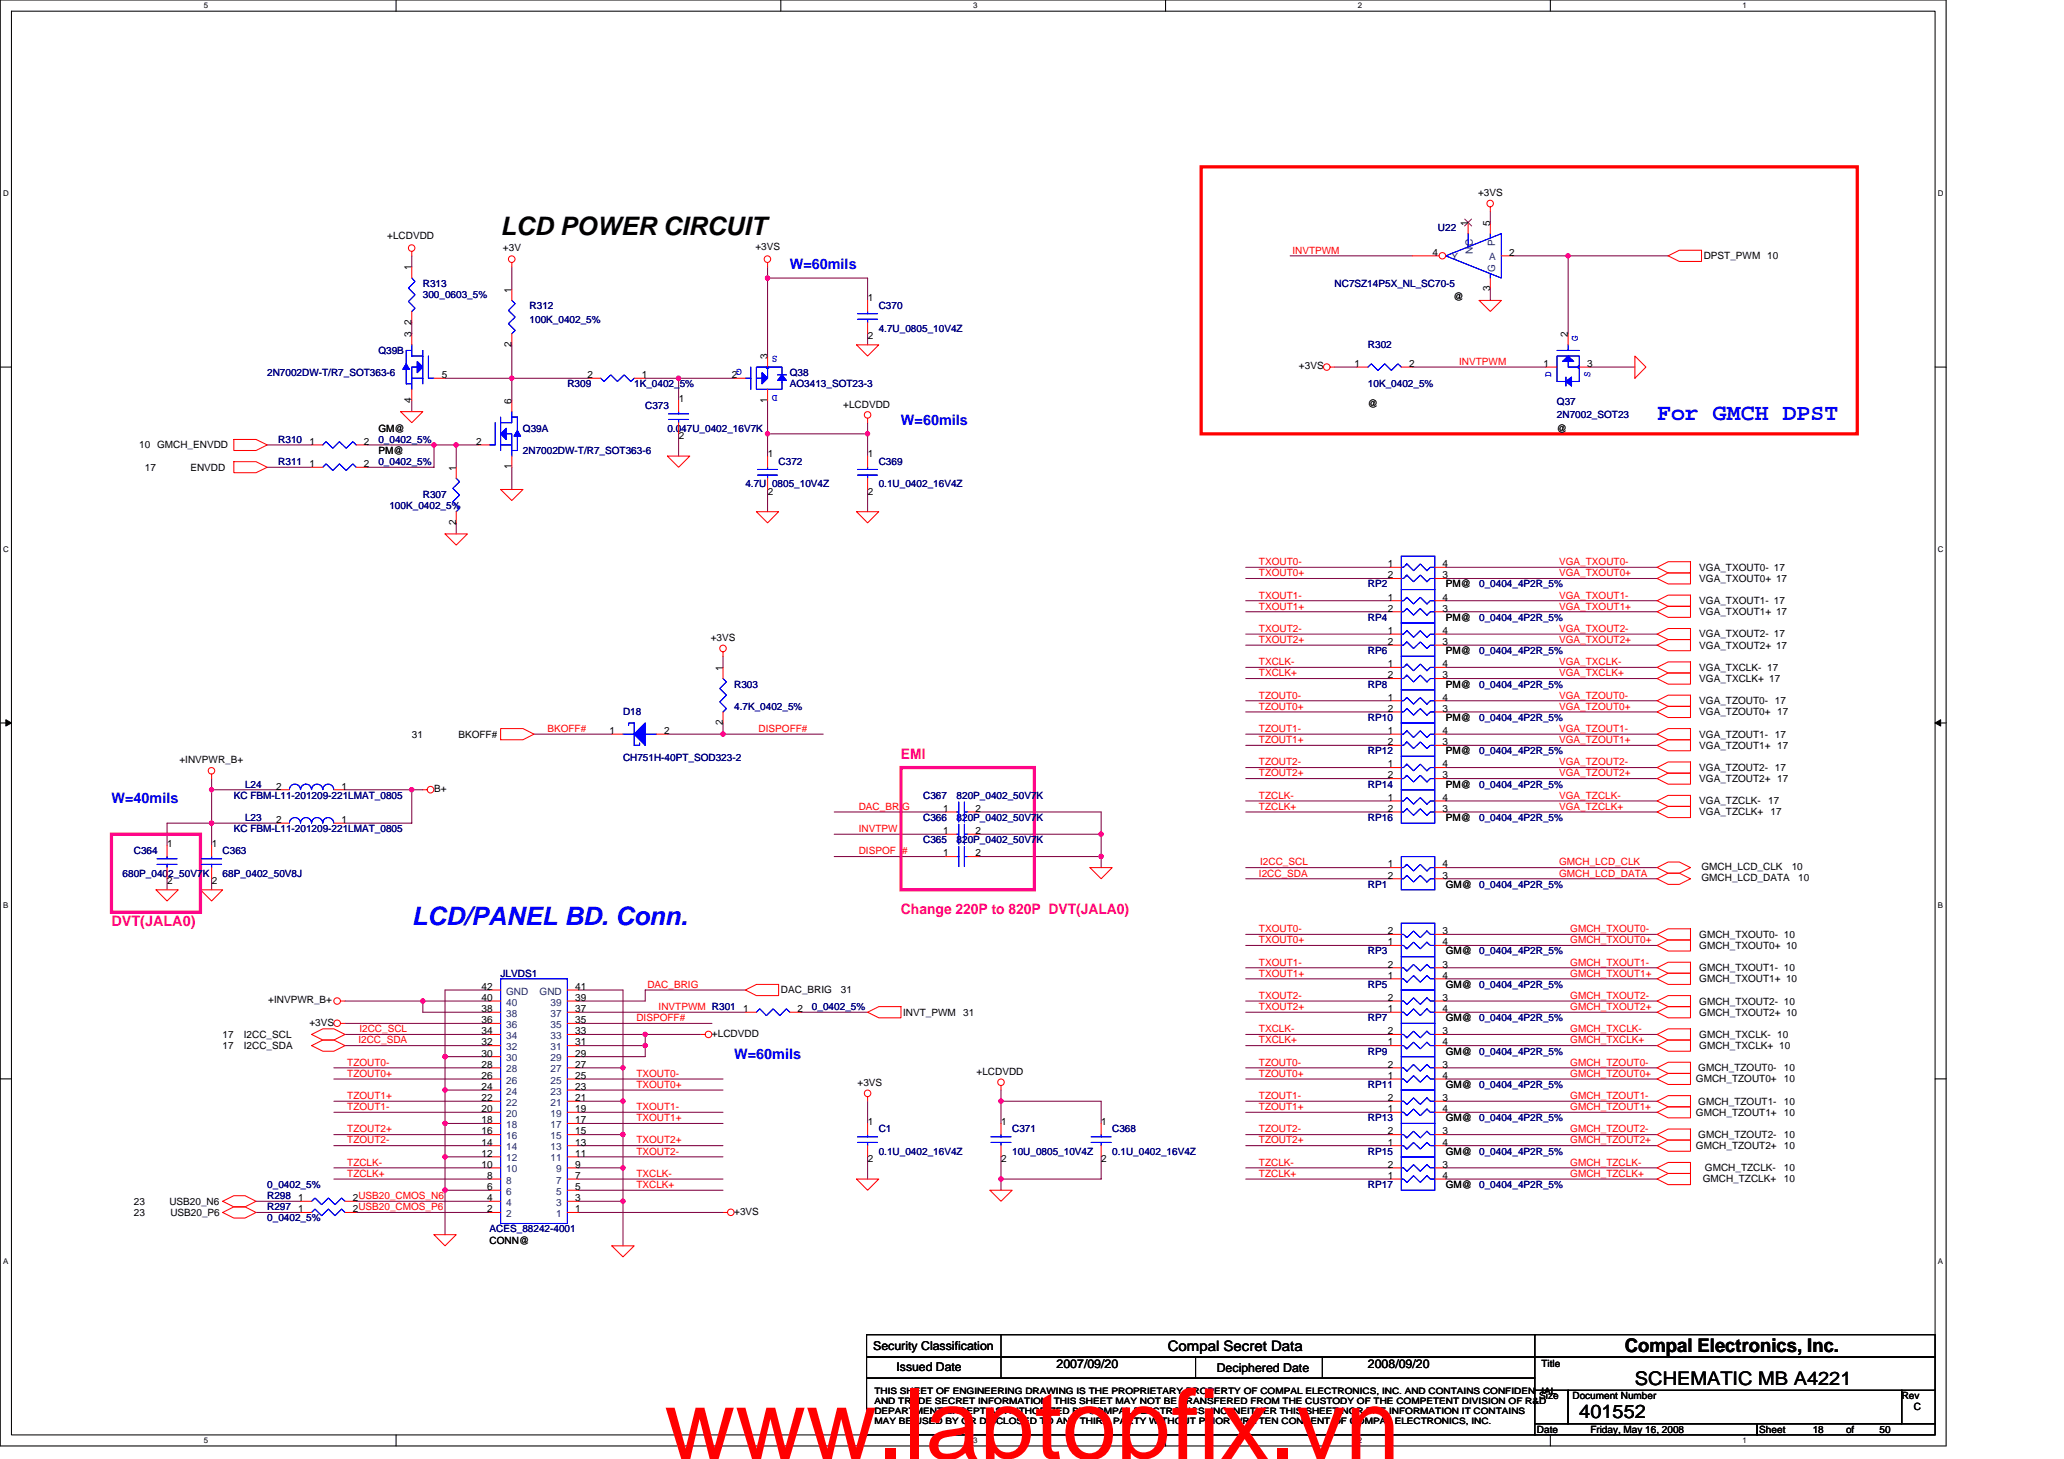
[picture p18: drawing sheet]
<svg xmlns="http://www.w3.org/2000/svg" width="297mm" height="210mm" viewBox="0 0 297 210" stroke-linecap="round" stroke-linejoin="round" font-family="sans-serif">
<defs><g id="words">
<text font-size="14.1" fill="#f00" x="95.6" y="209.9">www.laptopfix.vn</text>
<text font-size="3.7" x="72" y="33.8">LCD POWER CIRCUIT</text>
<text font-size="3.7" fill="#00f" x="59.3" y="133">LCD/PANEL BD. Conn.</text>
<text font-size="3.3" fill="#00f" x="238.5" y="60.4">For GMCH DPST</text>
<g font-size="2.7">
<text x="233.8" y="194.5">Compal Electronics, Inc.</text>
<text x="235.3" y="199.3">SCHEMATIC MB A4221</text>
<text x="227.3" y="204.1">401552</text>
</g>
<g font-size="2.1" fill="#00f">
<text x="113.7" y="38.7">W=60mils</text>
<text x="129.7" y="61.2">W=60mils</text>
<text x="16" y="115.5">W=40mils</text>
<text x="105.7" y="152.4">W=60mils</text>
</g>
<g font-size="2.1" fill="#ff0080">
<text x="129.7" y="109.2">EMI</text>
<text x="129.7" y="131.6">Change 220P to 820P DVT(JALA0)</text>
<text x="16" y="133.2">DVT(JALA0)</text>
</g>
<text font-size="2.1" x="168.1" y="194.4">Compal Secret Data</text>
<g font-size="1.8">
<text x="125.7" y="194.2">Security Classification</text>
<text x="129" y="197.3">Issued Date</text>
<text x="152.1" y="196.8">2007/09/20</text>
<text x="175.1" y="197.4">Deciphered Date</text>
<text x="196.9" y="196.8">2008/09/20</text>
</g>
<g font-size="1.4">
<text x="212.7" y="28.2">+3VS</text>
<text x="55.7" y="34.4">+LCDVDD</text>
<text x="211.3" y="32.5" transform="rotate(-90 211.3 32.5)">1</text>
<text x="214.5" y="32.5" transform="rotate(-90 214.5 32.5)">5</text>
<text x="59.2" y="38.9" transform="rotate(-90 59.2 38.9)">1</text>
<text x="72.4" y="36.2">+3V</text>
<text x="108.7" y="36">+3VS</text>
<text x="206.1" y="36.8">4</text>
<text x="214.5" y="41.9" transform="rotate(-90 214.5 41.9)">3</text>
<text x="217.2" y="36.8">2</text>
<text x="245.2" y="37.3">DPST_PWM 10</text>
<text x="59.2" y="46.7" transform="rotate(-90 59.2 46.7)">2</text>
<text x="73.6" y="42.1" transform="rotate(-90 73.6 42.1)">1</text>
<text x="124.9" y="43.4">1</text>
<text x="209.2" y="43.2">@</text>
<text x="59.2" y="48.5" transform="rotate(-90 59.2 48.5)">3</text>
<text x="73.6" y="49.9" transform="rotate(-90 73.6 49.9)">2</text>
<text x="110.4" y="51.7" transform="rotate(-90 110.4 51.7)">3</text>
<text x="124.9" y="48.8">2</text>
<text x="186.9" y="53.1">+3VS</text>
<text x="194.9" y="52.8">1</text>
<text x="202.8" y="52.8">2</text>
<text x="222.1" y="52.8">1</text>
<text x="225.7" y="48.5" transform="rotate(-90 225.7 48.5)">2</text>
<text x="228.4" y="52.8">3</text>
<text x="59.2" y="57.9" transform="rotate(-90 59.2 57.9)">4</text>
<text x="63.6" y="54.4">5</text>
<text x="73.6" y="58.1" transform="rotate(-90 73.6 58.1)">6</text>
<text x="84.5" y="54.4">2</text>
<text x="92.4" y="54.4">1</text>
<text x="97.7" y="57.8">1</text>
<text x="105.3" y="54.4">2</text>
<text x="110.4" y="57.9" transform="rotate(-90 110.4 57.9)">1</text>
<text x="121.3" y="58.7">+LCDVDD</text>
<text x="196.9" y="58.6">@</text>
<text x="20" y="64.5">10 GMCH_ENVDD</text>
<text x="44.5" y="64">1</text>
<text x="52.4" y="64">2</text>
<text x="54.5" y="62.1">GM@</text>
<text x="54.5" y="65.3">PM@</text>
<text x="68.5" y="64">2</text>
<text x="97.7" y="63.2">2</text>
<text x="110.5" y="65.8">1</text>
<text x="124.9" y="65.8">1</text>
<text x="224.1" y="62.1">@</text>
<text x="20.8" y="67.7">17</text>
<text x="27.4" y="67.7">ENVDD</text>
<text x="44.5" y="67.2">1</text>
<text x="52.4" y="67.2">2</text>
<text x="65.6" y="67.7" transform="rotate(-90 65.6 67.7)">1</text>
<text x="73.6" y="67.5" transform="rotate(-90 73.6 67.5)">1</text>
<text x="110.5" y="71.2">2</text>
<text x="124.9" y="71.2">2</text>
<text x="65.6" y="75.5" transform="rotate(-90 65.6 75.5)">2</text>
<text x="199.7" y="81.6">1</text>
<text x="199.7" y="83.2">2</text>
<text x="207.6" y="81.6">4</text>
<text x="207.6" y="83.2">3</text>
<text x="244.6" y="82.1">VGA_TXOUT0- 17</text>
<text x="244.6" y="83.7">VGA_TXOUT0+ 17</text>
<text x="199.7" y="86.4">1</text>
<text x="199.7" y="88">2</text>
<text x="207.6" y="86.4">4</text>
<text x="207.6" y="88">3</text>
<text x="208.1" y="89.3">PM@</text>
<text x="208.1" y="84.5">PM@</text>
<text x="244.6" y="86.9">VGA_TXOUT1- 17</text>
<text x="244.6" y="88.5">VGA_TXOUT1+ 17</text>
<text x="102.3" y="92.2">+3VS</text>
<text x="199.7" y="91.2">1</text>
<text x="199.7" y="92.8">2</text>
<text x="199.7" y="96">1</text>
<text x="207.6" y="91.2">4</text>
<text x="207.6" y="92.8">3</text>
<text x="207.6" y="96">4</text>
<text x="208.1" y="94.1">PM@</text>
<text x="244.6" y="91.7">VGA_TXOUT2- 17</text>
<text x="244.6" y="93.3">VGA_TXOUT2+ 17</text>
<text x="104" y="96.5" transform="rotate(-90 104 96.5)">1</text>
<text x="199.7" y="100.8">1</text>
<text x="199.7" y="97.6">2</text>
<text x="207.6" y="100.8">4</text>
<text x="207.6" y="97.6">3</text>
<text x="208.1" y="98.9">PM@</text>
<text x="244.6" y="96.5">VGA_TXCLK- 17</text>
<text x="244.6" y="98.1">VGA_TXCLK+ 17</text>
<text x="244.6" y="101.3">VGA_TZOUT0- 17</text>
<text x="59.3" y="106.1">31</text>
<text x="66" y="106.1">BKOFF#</text>
<text x="87.7" y="105.6">1</text>
<text x="95.6" y="105.6">2</text>
<text x="104" y="104.4" transform="rotate(-90 104 104.4)">2</text>
<text x="199.7" y="105.6">1</text>
<text x="199.7" y="107.2">2</text>
<text x="199.7" y="102.4">2</text>
<text x="207.6" y="105.6">4</text>
<text x="207.6" y="107.2">3</text>
<text x="207.6" y="102.4">3</text>
<text x="208.1" y="103.7">PM@</text>
<text x="244.6" y="102.9">VGA_TZOUT0+ 17</text>
<text x="244.6" y="106.1">VGA_TZOUT1- 17</text>
<text x="244.6" y="107.7">VGA_TZOUT1+ 17</text>
<text x="25.8" y="109.8">+INVPWR_B+</text>
<text x="39.7" y="113.6">2</text>
<text x="49.2" y="113.6">1</text>
<text x="62.5" y="114">B+</text>
<text x="199.7" y="110.4">1</text>
<text x="199.7" y="112">2</text>
<text x="207.6" y="110.4">4</text>
<text x="207.6" y="112">3</text>
<text x="208.1" y="108.5">PM@</text>
<text x="208.1" y="113.3">PM@</text>
<text x="244.6" y="110.9">VGA_TZOUT2- 17</text>
<text x="244.6" y="112.5">VGA_TZOUT2+ 17</text>
<text x="39.7" y="118.4">2</text>
<text x="49.2" y="118.4">1</text>
<text x="135.7" y="120">1</text>
<text x="135.7" y="116.8">1</text>
<text x="140.4" y="120">2</text>
<text x="140.4" y="116.8">2</text>
<text x="199.7" y="115.2">1</text>
<text x="199.7" y="116.8">2</text>
<text x="207.6" y="115.2">4</text>
<text x="207.6" y="116.8">3</text>
<text x="208.1" y="118.1">PM@</text>
<text x="244.6" y="115.7">VGA_TZCLK-</text>
<text x="244.6" y="117.3">VGA_TZCLK+</text>
<text x="254.5" y="115.7">17</text>
<text x="254.8" y="117.3">17</text>
<text x="24.1" y="121.8">1</text>
<text x="30.5" y="121.8">1</text>
<text x="135.7" y="123.2">1</text>
<text x="140.4" y="123.2">2</text>
<text x="199.7" y="124.8">1</text>
<text x="207.6" y="124.8">4</text>
<text x="244.9" y="125.2">GMCH_LCD_CLK</text>
<text x="257.8" y="125.2">10</text>
<text x="24.1" y="127.2">2</text>
<text x="30.5" y="127.2">2</text>
<text x="199.7" y="126.4">2</text>
<text x="207.6" y="126.4">3</text>
<text x="208.1" y="127.7">GM@</text>
<text x="244.9" y="126.7">GMCH_LCD_DATA</text>
<text x="258.8" y="126.7">10</text>
<text x="199.7" y="136">1</text>
<text x="199.7" y="134.4">2</text>
<text x="207.6" y="136">4</text>
<text x="207.6" y="134.4">3</text>
<text x="208.1" y="137.3">GM@</text>
<text x="244.6" y="136.5">GMCH_TXOUT0+ 10</text>
<text x="244.6" y="134.9">GMCH_TXOUT0- 10</text>
<text x="69.3" y="144">40</text>
<text x="69.3" y="142.4">42</text>
<text x="82.8" y="144">39</text>
<text x="82.8" y="142.4">41</text>
<text x="112.4" y="142.9">DAC_BRIG</text>
<text x="121" y="142.9">31</text>
<text x="199.7" y="140.8">1</text>
<text x="199.7" y="139.2">2</text>
<text x="199.7" y="144">2</text>
<text x="207.6" y="140.8">4</text>
<text x="207.6" y="139.2">3</text>
<text x="207.6" y="144">3</text>
<text x="208.1" y="142.1">GM@</text>
<text x="244.6" y="139.7">GMCH_TXOUT1- 10</text>
<text x="244.6" y="141.3">GMCH_TXOUT1+ 10</text>
<text x="32" y="149.3">17</text>
<text x="35.1" y="149.3">I2CC_SCL</text>
<text x="38.6" y="144.4">+INVPWR_B+</text>
<text x="44.5" y="147.6">+3VS</text>
<text x="69.3" y="148.8">34</text>
<text x="69.3" y="147.2">36</text>
<text x="69.3" y="145.6">38</text>
<text x="82.8" y="148.8">33</text>
<text x="82.8" y="147.2">35</text>
<text x="82.8" y="145.6">37</text>
<text x="102.5" y="149.2">+LCDVDD</text>
<text x="106.9" y="145.6">1</text>
<text x="114.8" y="145.6">2</text>
<text x="130" y="146.1">INVT_PWM</text>
<text x="138.6" y="146.1">31</text>
<text x="199.7" y="148.8">2</text>
<text x="199.7" y="145.6">1</text>
<text x="207.6" y="148.8">3</text>
<text x="207.6" y="145.6">4</text>
<text x="208.1" y="146.9">GM@</text>
<text x="244.6" y="146.1">GMCH_TXOUT2+ 10</text>
<text x="244.6" y="144.5">GMCH_TXOUT2- 10</text>
<text x="244.6" y="149.3">GMCH_TXCLK- 10</text>
<text x="32" y="150.9">17</text>
<text x="35.1" y="150.9">I2CC_SDA</text>
<text x="69.3" y="155.2">26</text>
<text x="69.3" y="153.6">28</text>
<text x="69.3" y="152">30</text>
<text x="69.3" y="150.4">32</text>
<text x="82.8" y="155.2">25</text>
<text x="82.8" y="153.6">27</text>
<text x="82.8" y="152">29</text>
<text x="82.8" y="150.4">31</text>
<text x="140.5" y="154.6">+LCDVDD</text>
<text x="199.7" y="155.2">1</text>
<text x="199.7" y="153.6">2</text>
<text x="199.7" y="150.4">1</text>
<text x="207.6" y="155.2">4</text>
<text x="207.6" y="153.6">3</text>
<text x="207.6" y="150.4">4</text>
<text x="208.1" y="151.7">GM@</text>
<text x="244.1" y="155.7">GMCH_TZOUT0+</text>
<text x="244.4" y="154.1">GMCH_TZOUT0-</text>
<text x="244.6" y="150.9">GMCH_TXCLK+ 10</text>
<text x="256.7" y="155.7">10</text>
<text x="256.7" y="154.1">10</text>
<text x="69.3" y="161.6">18</text>
<text x="69.3" y="160">20</text>
<text x="69.3" y="158.4">22</text>
<text x="69.3" y="156.8">24</text>
<text x="82.8" y="161.6">17</text>
<text x="82.8" y="160">19</text>
<text x="82.8" y="158.4">21</text>
<text x="82.8" y="156.8">23</text>
<text x="123.4" y="156.2">+3VS</text>
<text x="124.9" y="161.8">1</text>
<text x="144.1" y="161.8">1</text>
<text x="158.5" y="161.8">1</text>
<text x="199.7" y="160">1</text>
<text x="199.7" y="158.4">2</text>
<text x="207.6" y="160">4</text>
<text x="207.6" y="158.4">3</text>
<text x="208.1" y="161.3">GM@</text>
<text x="208.1" y="156.5">GM@</text>
<text x="244.1" y="160.5">GMCH_TZOUT1+</text>
<text x="244.4" y="158.9">GMCH_TZOUT1-</text>
<text x="256.7" y="160.5">10</text>
<text x="256.7" y="158.9">10</text>
<text x="69.3" y="168">10</text>
<text x="69.3" y="166.4">12</text>
<text x="69.3" y="164.8">14</text>
<text x="69.3" y="163.2">16</text>
<text x="82.8" y="166.4">11</text>
<text x="82.8" y="164.8">13</text>
<text x="82.8" y="163.2">15</text>
<text x="82.8" y="168">9</text>
<text x="124.9" y="167.2">2</text>
<text x="144.1" y="167.2">2</text>
<text x="158.5" y="167.2">2</text>
<text x="199.7" y="164.8">1</text>
<text x="199.7" y="163.2">2</text>
<text x="199.7" y="168">2</text>
<text x="207.6" y="164.8">4</text>
<text x="207.6" y="163.2">3</text>
<text x="207.6" y="168">3</text>
<text x="208.1" y="166.1">GM@</text>
<text x="244.1" y="165.3">GMCH_TZOUT2+</text>
<text x="244.4" y="163.7">GMCH_TZOUT2-</text>
<text x="256.7" y="165.3">10</text>
<text x="256.7" y="163.7">10</text>
<text x="19.3" y="173.3">23</text>
<text x="24.4" y="173.3">USB20_N6</text>
<text x="42.9" y="172.8">1</text>
<text x="50.8" y="172.8">2USB20_CMOS_N6</text>
<text x="70.1" y="172.8">4</text>
<text x="70.1" y="171.2">6</text>
<text x="70.1" y="169.6">8</text>
<text x="82.8" y="172.8">3</text>
<text x="82.8" y="171.2">5</text>
<text x="82.8" y="169.6">7</text>
<text x="199.7" y="169.6">1</text>
<text x="207.6" y="169.6">4</text>
<text x="208.1" y="170.9">GM@</text>
<text x="245" y="170.1">GMCH_TZCLK+</text>
<text x="245.4" y="168.5">GMCH_TZCLK-</text>
<text x="256.7" y="168.5">10</text>
<text x="256.7" y="170.1">10</text>
<text x="19.3" y="174.9">23</text>
<text x="24.5" y="174.9">USB20_P6</text>
<text x="42.9" y="174.4">1</text>
<text x="50.8" y="174.4">2USB20_CMOS_P6</text>
<text x="70.1" y="174.4">2</text>
<text x="70.5" y="178.9">CONN@</text>
<text x="82.8" y="174.4">1</text>
<text x="105.7" y="174.8">+3VS</text>
<text x="221.8" y="196.7">Title</text>
<text x="221.5" y="201.3">Size</text>
<text x="226.3" y="201.3">Document Number</text>
<text x="273.7" y="201.3">Rev</text>
<text x="275.4" y="202.9">C</text>
<text x="221.2" y="206.1">Date</text>
<text x="228.9" y="206.1">Friday, May 16, 2008</text>
<text x="253.2" y="206.1">Sheet</text>
<text x="260.9" y="206.1">18</text>
<text x="265.7" y="206.1">of</text>
<text x="270.5" y="206.1">50</text>
</g>
<g font-size="1.4" fill="#000080">
<text x="206.9" y="33.3">U22</text>
<text x="60.9" y="41.3">R313</text>
<text x="192.1" y="41.3">NC7SZ14P5X_NL_SC70-5</text>
<text x="60.9" y="42.9">300_0603_5%</text>
<text x="76.2" y="44.5">R312</text>
<text x="76.2" y="46.4">100K_0402_5%</text>
<text x="126.5" y="44.5">C370</text>
<text x="126.5" y="47.7">4.7U_0805_10V4Z</text>
<text x="54.5" y="50.9">Q39B</text>
<text x="196.9" y="50.1">R302</text>
<text x="38.5" y="54.1">2N7002DW-T/R7_SOT363-6</text>
<text x="81.7" y="55.7">R309</text>
<text x="91.3" y="55.7">1K_0402_5%</text>
<text x="92.9" y="58.9">C373</text>
<text x="113.7" y="54.1">Q38</text>
<text x="113.7" y="55.7">AO3413_SOT23-3</text>
<text x="196.9" y="55.7">10K_0402_5%</text>
<text x="224.1" y="58.3">Q37</text>
<text x="40" y="63.7">R310</text>
<text x="54.5" y="63.7">0_0402_5%</text>
<text x="75.3" y="62.1">Q39A</text>
<text x="75.3" y="65.3">2N7002DW-T/R7_SOT363-6</text>
<text x="96.1" y="62.1">0.047U_0402_16V7K</text>
<text x="224.1" y="60.2">2N7002_SOT23</text>
<text x="40" y="66.9">R311</text>
<text x="54.5" y="66.9">0_0402_5%</text>
<text x="60.9" y="71.7">R307</text>
<text x="107.3" y="70.1">4.7U 0805_10V4Z</text>
<text x="112.1" y="66.9">C372</text>
<text x="126.5" y="66.9">C369</text>
<text x="126.5" y="70.1">0.1U_0402_16V4Z</text>
<text x="56" y="73.3">100K_0402_5%</text>
<text x="196.9" y="89.3">RP4</text>
<text x="196.9" y="84.5">RP2</text>
<text x="212.9" y="89.3">0_0404_4P2R_5%</text>
<text x="212.9" y="84.5">0_0404_4P2R_5%</text>
<text x="196.9" y="94.1">RP6</text>
<text x="212.9" y="94.1">0_0404_4P2R_5%</text>
<text x="105.7" y="98.9">R303</text>
<text x="196.9" y="98.9">RP8</text>
<text x="212.9" y="98.9">0_0404_4P2R_5%</text>
<text x="89.7" y="102.9">D18</text>
<text x="105.7" y="102.1">4.7K_0402_5%</text>
<text x="196.9" y="103.7">RP10</text>
<text x="212.9" y="103.7">0_0404_4P2R_5%</text>
<text x="35.3" y="113.3">L24</text>
<text x="89.7" y="109.5">CH751H-40PT_SOD323-2</text>
<text x="196.9" y="108.5">RP12</text>
<text x="196.9" y="113.3">RP14</text>
<text x="212.9" y="108.5">0_0404_4P2R_5%</text>
<text x="212.9" y="113.3">0_0404_4P2R_5%</text>
<text x="33.7" y="114.9">KC FBM-L11-201209-221LMAT_0805</text>
<text x="33.7" y="119.7">KC FBM-L11-201209-221LMAT_0805</text>
<text x="35.3" y="118.1">L23</text>
<text x="132.9" y="118.1">C366</text>
<text x="132.9" y="114.9">C367</text>
<text x="137.7" y="118.1">820P_0402_50V7K</text>
<text x="137.7" y="114.9">820P_0402_50V7K</text>
<text x="196.9" y="118.1">RP16</text>
<text x="212.9" y="118.1">0_0404_4P2R_5%</text>
<text x="19.3" y="122.9">C364</text>
<text x="32" y="122.9">C363</text>
<text x="132.9" y="121.3">C365</text>
<text x="137.7" y="121.3">820P_0402_50V7K</text>
<text x="17.7" y="126.1">680P_0402_50V7K</text>
<text x="32" y="126.1">68P_0402_50V8J</text>
<text x="196.9" y="127.7">RP1</text>
<text x="212.9" y="127.7">0_0404_4P2R_5%</text>
<text x="196.9" y="137.3">RP3</text>
<text x="212.9" y="137.3">0_0404_4P2R_5%</text>
<text x="72" y="140.5">JLVDS1</text>
<text x="196.9" y="142.1">RP5</text>
<text x="212.9" y="142.1">0_0404_4P2R_5%</text>
<text x="116.9" y="145.3">0_0402_5%</text>
<text x="196.9" y="146.9">RP7</text>
<text x="212.9" y="146.9">0_0404_4P2R_5%</text>
<text x="196.9" y="151.7">RP9</text>
<text x="212.9" y="151.7">0_0404_4P2R_5%</text>
<text x="196.9" y="161.3">RP13</text>
<text x="196.9" y="156.5">RP11</text>
<text x="212.9" y="161.3">0_0404_4P2R_5%</text>
<text x="212.9" y="156.5">0_0404_4P2R_5%</text>
<text x="126.5" y="162.9">C1</text>
<text x="126.5" y="166.1">0.1U_0402_16V4Z</text>
<text x="145.7" y="162.9">C371</text>
<text x="145.7" y="166.1">10U_0805_10V4Z</text>
<text x="160.1" y="162.9">C368</text>
<text x="160.1" y="166.1">0.1U_0402_16V4Z</text>
<text x="196.9" y="166.1">RP15</text>
<text x="212.9" y="166.1">0_0404_4P2R_5%</text>
<text x="38.5" y="172.5">R298</text>
<text x="38.5" y="170.9">0_0402_5%</text>
<text x="196.9" y="170.9">RP17</text>
<text x="212.9" y="170.9">0_0404_4P2R_5%</text>
<text x="38.5" y="174.1">R297</text>
<text x="38.5" y="175.7">0_0402_5%</text>
<text x="70.5" y="177.3">ACES_88242-4001</text>
</g>
<g font-size="1.4" fill="#004080">
<text x="215.2" y="35.4" transform="rotate(-90 215.2 35.4)">P</text>
<text x="208.9" y="37.5">Y</text>
<text x="212" y="36.5" transform="rotate(-90 212 36.5)">NC</text>
<text x="214.3" y="37.5">A</text>
<text x="215.2" y="39.2" transform="rotate(-90 215.2 39.2)">G</text>
<text x="72.9" y="143.1">GND</text>
<text x="77.7" y="143.1">GND</text>
<text x="72.9" y="149.5">34</text>
<text x="72.9" y="147.9">36</text>
<text x="72.9" y="146.3">38</text>
<text x="72.9" y="144.7">40</text>
<text x="79.2" y="149.5">33</text>
<text x="79.2" y="147.9">35</text>
<text x="79.2" y="146.3">37</text>
<text x="79.2" y="144.7">39</text>
<text x="72.9" y="155.9">26</text>
<text x="72.9" y="154.3">28</text>
<text x="72.9" y="152.7">30</text>
<text x="72.9" y="151.1">32</text>
<text x="79.2" y="155.9">25</text>
<text x="79.2" y="154.3">27</text>
<text x="79.2" y="152.7">29</text>
<text x="79.2" y="151.1">31</text>
<text x="72.9" y="160.7">20</text>
<text x="72.9" y="159.1">22</text>
<text x="72.9" y="157.5">24</text>
<text x="79.2" y="160.7">19</text>
<text x="79.2" y="159.1">21</text>
<text x="79.2" y="157.5">23</text>
<text x="72.9" y="167.1">12</text>
<text x="72.9" y="165.5">14</text>
<text x="72.9" y="163.9">16</text>
<text x="72.9" y="162.3">18</text>
<text x="79.2" y="167.1">11</text>
<text x="79.2" y="165.5">13</text>
<text x="79.2" y="163.9">15</text>
<text x="79.2" y="162.3">17</text>
<text x="72.9" y="173.5">4</text>
<text x="72.9" y="171.9">6</text>
<text x="72.9" y="170.3">8</text>
<text x="72.9" y="168.7">10</text>
<text x="80" y="173.5">3</text>
<text x="80" y="171.9">5</text>
<text x="80" y="170.3">7</text>
<text x="80" y="168.7">9</text>
<text x="72.9" y="175.1">2</text>
<text x="80" y="175.1">1</text>
</g>
<g font-size="1.4" fill="#f00">
<text x="186" y="36.5">INVTPWM</text>
<text x="210" y="52.5">INVTPWM</text>
<text x="181.2" y="81.3">TXOUT0-</text>
<text x="181.2" y="82.9">TXOUT0+</text>
<text x="224.4" y="82.9">VGA_TXOUT0+</text>
<text x="224.4" y="81.3">VGA_TXOUT0-</text>
<text x="181.2" y="86.1">TXOUT1-</text>
<text x="181.2" y="87.7">TXOUT1+</text>
<text x="224.4" y="87.7">VGA_TXOUT1+</text>
<text x="224.4" y="86.1">VGA_TXOUT1-</text>
<text x="181.2" y="95.7">TXCLK-</text>
<text x="181.2" y="92.5">TXOUT2+</text>
<text x="181.2" y="90.9">TXOUT2-</text>
<text x="224.4" y="90.9">VGA_TXOUT2-</text>
<text x="224.4" y="92.5">VGA_TXOUT2+</text>
<text x="224.4" y="95.7">VGA_TXCLK-</text>
<text x="181.2" y="97.3">TXCLK+</text>
<text x="181.2" y="100.5">TZOUT0-</text>
<text x="224.4" y="97.3">VGA_TXCLK+</text>
<text x="224.4" y="100.5">VGA_TZOUT0-</text>
<text x="78.8" y="105.3">BKOFF#</text>
<text x="109.2" y="105.3">DISPOFF#</text>
<text x="181.2" y="105.3">TZOUT1-</text>
<text x="181.2" y="106.9">TZOUT1+</text>
<text x="181.2" y="102.1">TZOUT0+</text>
<text x="224.4" y="102.1">VGA_TZOUT0+</text>
<text x="224.4" y="106.9">VGA_TZOUT1+</text>
<text x="224.4" y="105.3">VGA_TZOUT1-</text>
<text x="181.2" y="110.1">TZOUT2-</text>
<text x="181.2" y="111.7">TZOUT2+</text>
<text x="224.4" y="110.1">VGA_TZOUT2-</text>
<text x="224.4" y="111.7">VGA_TZOUT2+</text>
<text x="123.6" y="116.5">DAC_BR G</text>
<text x="123.6" y="119.7">INVTPW</text>
<text x="181.2" y="116.5">TZCLK+</text>
<text x="181.2" y="114.9">TZCLK-</text>
<text x="224.4" y="114.9">VGA_TZCLK-</text>
<text x="224.4" y="116.5">VGA_TZCLK+</text>
<text x="123.6" y="122.9">DISPOF #</text>
<text x="181.4" y="124.5">I2CC_SCL</text>
<text x="224.4" y="124.5">GMCH_LCD_CLK</text>
<text x="181.2" y="126.1">I2CC_SDA</text>
<text x="224.4" y="126.1">GMCH_LCD_DATA</text>
<text x="181.2" y="134.1">TXOUT0-</text>
<text x="181.2" y="135.7">TXOUT0+</text>
<text x="226" y="135.7">GMCH_TXOUT0+</text>
<text x="226" y="134.1">GMCH_TXOUT0-</text>
<text x="93.2" y="142.1">DAC_BRIG</text>
<text x="181.2" y="138.9">TXOUT1-</text>
<text x="181.2" y="140.5">TXOUT1+</text>
<text x="181.2" y="143.7">TXOUT2-</text>
<text x="226" y="143.7">GMCH_TXOUT2-</text>
<text x="226" y="138.9">GMCH_TXOUT1-</text>
<text x="226" y="140.5">GMCH_TXOUT1+</text>
<text x="51.7" y="148.5">I2CC_SCL</text>
<text x="91.6" y="146.9">DISPOFF#</text>
<text x="94.8" y="145.3">INVTPWM R301</text>
<text x="181.2" y="148.5">TXCLK-</text>
<text x="181.2" y="145.3">TXOUT2+</text>
<text x="226" y="145.3">GMCH_TXOUT2+</text>
<text x="226" y="148.5">GMCH_TXCLK-</text>
<text x="50" y="154.9">TZOUT0+</text>
<text x="50" y="153.3">TZOUT0-</text>
<text x="51.6" y="150.1">I2CC_SDA</text>
<text x="91.6" y="154.9">TXOUT0-</text>
<text x="181.2" y="150.1">TXCLK+</text>
<text x="181.2" y="153.3">TZOUT0-</text>
<text x="181.2" y="154.9">TZOUT0+</text>
<text x="226" y="150.1">GMCH_TXCLK+</text>
<text x="226" y="154.9">GMCH_TZOUT0+</text>
<text x="226" y="153.3">GMCH_TZOUT0-</text>
<text x="50" y="158.1">TZOUT1+</text>
<text x="50" y="159.7">TZOUT1-</text>
<text x="91.6" y="159.7">TXOUT1-</text>
<text x="91.6" y="161.3">TXOUT1+</text>
<text x="91.6" y="156.5">TXOUT0+</text>
<text x="181.2" y="158.1">TZOUT1-</text>
<text x="181.2" y="159.7">TZOUT1+</text>
<text x="226" y="159.7">GMCH_TZOUT1+</text>
<text x="226" y="158.1">GMCH_TZOUT1-</text>
<text x="50" y="167.7">TZCLK-</text>
<text x="50" y="162.9">TZOUT2+</text>
<text x="50" y="164.5">TZOUT2-</text>
<text x="91.6" y="164.5">TXOUT2+</text>
<text x="91.6" y="166.1">TXOUT2-</text>
<text x="181.2" y="167.7">TZCLK-</text>
<text x="181.2" y="164.5">TZOUT2+</text>
<text x="181.2" y="162.9">TZOUT2-</text>
<text x="226" y="167.7">GMCH_TZCLK-</text>
<text x="226" y="164.5">GMCH_TZOUT2+</text>
<text x="226" y="162.9">GMCH_TZOUT2-</text>
<text x="50" y="169.3">TZCLK+</text>
<text x="91.6" y="170.9">TXCLK+</text>
<text x="91.6" y="169.3">TXCLK-</text>
<text x="181.2" y="169.3">TZCLK+</text>
<text x="226" y="169.3">GMCH_TZCLK+</text>
</g>
<g font-size="1.4" fill="#00f">
<text x="106.8" y="53" transform="rotate(180 106.8 53)">G</text>
<text x="111.9" y="51.3" transform="rotate(180 111.9 51.3)">S</text>
<text x="227.1" y="49.1" transform="rotate(-90 227.1 49.1)">G</text>
<text x="111.9" y="56.9" transform="rotate(180 111.9 56.9)">D</text>
<text x="223.2" y="54.3" transform="rotate(-90 223.2 54.3)">D</text>
<text x="228.8" y="54.3" transform="rotate(-90 228.8 54.3)">S</text>
</g>
<g font-size="1.3">
<text x="125.8" y="200.5">THIS SHEET OF ENGINEERING DRAWING IS THE PROPRIETARY PROPERTY OF COMPAL ELECTRONICS, INC. AND CONTAINS CONFIDEN IAL</text>
<text x="125.8" y="202">AND TRADE SECRET INFORMATION. THIS SHEET MAY NOT BE TRANSFERED FROM THE CUSTODY OF THE COMPETENT DIVISION OF R&amp;D</text>
<text x="125.8" y="203.5">DEPARTMENT EXCEPT AS AUTHORIZED BY COMPAL ELECTRONICS, INC. NEITHER THIS SHEET NOR THE INFORMATION IT CONTAINS</text>
<text x="125.8" y="204.9">MAY BE USED BY OR DISCLOSED TO ANY THIRD PARTY WITHOUT PRIOR WRITTEN CONSENT OF COMPAL ELECTRONICS, INC.</text>
</g>
<g font-size="1.1">
<text x="29.3" y="1.2">5</text>
<text x="140" y="1.2">3</text>
<text x="195.4" y="1.2">2</text>
<text x="250.8" y="1.2">1</text>
<text x=".4" y="28.2">D</text>
<text x="278.9" y="28.2">D</text>
<text x=".4" y="79.4">C</text>
<text x="278.9" y="79.4">C</text>
<text x=".4" y="130.6">B</text>
<text x="278.9" y="130.6">B</text>
<text x=".4" y="181.8">A</text>
<text x="278.9" y="181.8">A</text>
<text x="29.3" y="207.6">5</text>
<text x="140" y="207.6">3</text>
<text x="195.4" y="207.6">2</text>
<text x="250.8" y="207.6">1</text>
</g>
</g></defs>
<path d="M0 0h280.1v208h-280.1zM1.6 1.6h276.9v204.8h-276.9z" fill="none" stroke="#000" stroke-width=".15"/>
<g fill="#fff">
<path d="M29.3 .2h.6v1.2h-.6z"/>
<path d="M29.3 206.6h.6v1.3h-.6z"/>
</g>
<path d="M57 0v1.6M57 206.4v1.6" fill="none" stroke="#000" stroke-width=".15"/>
<g fill="#fff">
<path d="M84.7 .2h.6v1.2h-.6z"/>
<path d="M84.7 206.6h.6v1.3h-.6z"/>
</g>
<path d="M112.4 0v1.6M112.4 206.4v1.6" fill="none" stroke="#000" stroke-width=".15"/>
<g fill="#fff">
<path d="M140 .2h.6v1.2h-.6z"/>
<path d="M140 206.6h.6v1.3h-.6z"/>
</g>
<path d="M167.7 0v1.6M167.7 206.4v1.6" fill="none" stroke="#000" stroke-width=".15"/>
<g fill="#fff">
<path d="M195.4 .2h.6v1.2h-.6z"/>
<path d="M195.4 206.6h.6v1.3h-.6z"/>
</g>
<path d="M223.1 0v1.6M223.1 206.4v1.6" fill="none" stroke="#000" stroke-width=".15"/>
<g fill="#fff">
<path d="M250.8 .2h.6v1.2h-.6z"/>
<path d="M250.8 206.6h.6v1.3h-.6z"/>
<path d="M.4 27.2h.8v1.3h-.8z"/>
<path d="M278.9 27.2h.8v1.3h-.8z"/>
<path d="M.4 78.4h.8v1.3h-.8z"/>
<path d="M278.9 78.4h.8v1.3h-.8z"/>
</g>
<path d="M0 52.8h1.6M278.5 52.8h1.6" fill="none" stroke="#000" stroke-width=".15"/>
<g fill="#fff">
<path d="M.4 129.6h.8v1.3h-.8z"/>
<path d="M278.9 129.6h.7v1.3h-.7z"/>
</g>
<path d="M0 104h1.6M278.5 104h1.6" fill="none" stroke="#000" stroke-width=".15"/>
<path d="M.8 103.5l.8 .5-.8 .5zM278.5 104l.8-.5v1z" fill="#000" stroke="#000" stroke-width=".14"/>
<g fill="#fff">
<path d="M.4 180.8h.8v1.3h-.8z"/>
<path d="M278.9 180.8h.7v1.3h-.7z"/>
</g>
<g fill="none" stroke="#000" stroke-width=".15">
<path d="M0 155.2h1.6M278.5 155.2h1.6M124.7 192h96.2v3.2h-96.2zM124.7 195.2h96.2v3.1h-96.2zM124.7 198.3h96.2v8.1h-96.2zM144.1 192v6.3M172.1 195.2v3.1M190.3 195.2v3.1M220.9 192h57.6v3.2h-57.6zM220.9 195.2h57.6v4.8h-57.6zM220.9 204.8h32v1.6h-32zM220.9 200h4.8v4.8h-4.8z"/>
<path d="M225.7 200h48v4.8h-48zM252.9 204.8h25.6v1.6h-25.6zM273.7 200h4.8v4.8h-4.8z"/>
</g>
<g fill="none" stroke="#800040" stroke-width=".15">
<path d="M59.3 36.8v1.6M73.7 38.4v3.2M110.5 38.4v12.8M185.7 36.8h17.6M214.5 30.4v1.6M217.7 36.8h8v11.2M225.7 36.8h14.4M59.3 46.4v1.6M59.3 57.6v1.6M73.7 49.6v8M84.9 54.4h-20.9M97.7 54.4v3.2"/>
<path d="M105.7 54.4h-12.8M110.5 57.6v8M110.5 40h14.4v3.2M124.9 48v1.6M192.1 52.8h3.2M203.3 52.8h19.2M214.5 41.6v1.6M228.9 52.8h6.4M38.5 64h6.3M38.5 67.2h6.3M52.8 64h9.7M62.5 64h3.2v3.2"/>
<path d="M62.5 64v3.2h-9.7M65.7 75.2v1.6M65.7 64h3.2M73.7 67.2v3.2M97.7 62.4v3.2M110.5 62.4h14.4M110.5 70.4v3.2M124.9 60.8v4.8M124.9 70.4v3.2M104.1 94.4v1.6M179.3 88h20.8M179.3 81.6h20.8"/>
<path d="M179.3 96h20.8M179.3 97.6h20.8M179.3 83.2h20.8M179.3 92.8h20.8M179.3 91.2h20.8M179.3 86.4h20.8M208.1 86.4h30.4M208.1 88h30.4M208.1 81.6h30.4M208.1 96h30.4M208.1 97.6h30.4M208.1 83.2h30.4"/>
<path d="M208.1 92.8h30.4M208.1 91.2h30.4M30.5 113.6h9.5M30.5 112v9.6M40 118.4h-16v3.2M49.7 113.6h11.2M59.3 113.6v4.8h-9.6M76.9 105.6h11.2M96.1 105.6h22.4M104.1 104v1.6M120.1 116.8h16M140.9 116.8h17.6v8"/>
<path d="M179.3 105.6h20.8M179.3 116.8h20.8M179.3 110.4h20.8M179.3 115.2h20.8M179.3 112h20.8M179.3 102.4h20.8M179.3 107.2h20.8M179.3 100.8h20.8M208.1 105.6h30.4M208.1 116.8h30.4M208.1 110.4h30.4M208.1 115.2h30.4"/>
<path d="M208.1 112h30.4M208.1 102.4h30.4M208.1 107.2h30.4M208.1 100.8h30.4M24 126.4v1.6M30.5 126.4v1.6M120.1 120h16M120.1 123.2h16M140.9 120h17.6M140.9 123.2h17.6M179.3 134.4h20.8M179.3 136h20.8"/>
<path d="M179.3 126.4h20.8M179.3 124.8h20.8M179.3 139.2h20.8M208.1 139.2h30.4M208.1 134.4h30.4M208.1 136h30.4M208.1 126.4h30.4M208.1 124.8h30.4M48 155.2h22.5M48 153.6h22.5M48 158.4h22.5M49.7 147.2h20.8"/>
<path d="M49.7 148.8h20.8M49.7 150.4h20.8M60.9 144v1.6h9.6M64 152h6.5M64 156.8h6.5M70.5 144h-20.8M70.5 142.4h-6.5v19.2M83.3 147.2h19.2M83.3 155.2h20.8M83.3 156.8h20.8M83.3 153.6h6.4v4.8M83.3 145.6h24"/>
<path d="M83.3 148.8h17.6M83.3 150.4h9.6M83.3 142.4h6.4v11.2M83.3 158.4h6.4M89.7 158.4v20.8M92.9 148.8v3.2h-9.6M107.3 142.4h-14.4v1.6h-9.6M115.3 145.6h9.6M124.9 158.4v3.2M144.1 158.4h14.4v3.2M144.1 156.8v4.8M179.3 144h20.8"/>
<path d="M179.3 145.6h20.8M179.3 148.8h20.8M179.3 150.4h20.8M179.3 158.4h20.8M179.3 155.2h20.8M179.3 140.8h20.8M179.3 153.6h20.8M208.1 144h30.4M208.1 145.6h30.4M208.1 148.8h30.4M208.1 150.4h30.4M208.1 158.4h30.4"/>
<path d="M208.1 155.2h30.4M208.1 140.8h30.4M208.1 153.6h30.4M36.8 172.8h6.5M36.8 174.4h6.5M48 160h22.5M48 169.6h22.5M48 164.8h22.5M48 163.2h22.5M48 168h22.5M51.3 174.4h19.2M51.3 172.8h19.2"/>
<path d="M64 171.2v6.4M64 161.6v4.8h6.5M64 166.4v4.8h6.5M64 161.6h6.5M83.3 161.6h20.8M83.3 171.2h20.8M83.3 169.6h20.8M83.3 164.8h20.8M83.3 166.4h20.8M83.3 174.4h20.8M83.3 160h20.8M83.3 163.2h6.4"/>
<path d="M83.3 168h6.4M83.3 172.8h6.4M124.9 166.4v3.2M144.1 166.4v3.2h14.4v-3.2M144.1 169.6v1.6M179.3 160h20.8M179.3 169.6h20.8M179.3 164.8h20.8M179.3 163.2h20.8M179.3 168h20.8M208.1 160h30.4M208.1 169.6h30.4"/>
<path d="M208.1 164.8h30.4M208.1 163.2h30.4M208.1 168h30.4"/>
</g>
<g fill="#f0f" stroke="#f0f" stroke-width=".15">
<circle cx="104.1" cy="105.6" r=".31"/>
<circle cx="97.6" cy="54.4" r=".31"/>
<circle cx="124.8" cy="62.4" r=".31"/>
<circle cx="110.5" cy="62.4" r=".31"/>
<circle cx="92.8" cy="150.4" r=".31"/>
<circle cx="110.4" cy="40" r=".32"/>
<circle cx="89.6" cy="172.8" r=".31"/>
<circle cx="73.6" cy="54.4" r=".31"/>
<circle cx="89.6" cy="153.6" r=".31"/>
<circle cx="89.6" cy="158.4" r=".31"/>
<circle cx="89.6" cy="163.2" r=".32"/>
<circle cx="89.6" cy="168" r=".32"/>
<circle cx="59.2" cy="113.6" r=".31"/>
<circle cx="144.1" cy="158.4" r=".31"/>
<circle cx="144.1" cy="169.6" r=".31"/>
<circle cx="65.6" cy="64" r=".32"/>
<circle cx="62.4" cy="64" r=".32"/>
<circle cx="30.4" cy="118.4" r=".31"/>
<circle cx="30.4" cy="113.6" r=".31"/>
<circle cx="60.8" cy="144" r=".32"/>
<circle cx="64.1" cy="161.6" r=".31"/>
<circle cx="64.1" cy="166.4" r=".31"/>
<circle cx="64" cy="152" r=".32"/>
<circle cx="64" cy="171.2" r=".32"/>
<circle cx="64.1" cy="156.8" r=".31"/>
<circle cx="225.7" cy="36.8" r=".31"/>
<circle cx="92.8" cy="148.8" r=".31"/>
<circle cx="158.5" cy="123.2" r=".32"/>
<circle cx="158.5" cy="120" r=".32"/>
</g>
<g fill="none" stroke="#f00" stroke-width=".15">
<path d="M59.3 36.2v.6M73.7 37.8v.6M110.5 37.8v.6M214.5 29.8v.6M216.1 36.8h1.6M240.1 36.8l1.6-.8h3.2v1.6h-3.2zM57.7 59.2h3.2l-1.6 1.6zM59.3 48v1.6M59.3 56v1.6M62.5 54.4h1.5M73.7 41.6v1.6M73.7 48v1.6"/>
<path d="M73.7 57.6v1.6M84.9 54.4h1.6M91.3 54.4h1.6M97.7 57.6v1.6M105.7 54.4h1.6M110.5 51.2v1.6M110.5 56v1.6M123.3 49.6h3.2l-1.6 1.6zM124.9 43.2v1.6M124.9 46.4v1.6M191.4 52.8h.7M195.3 52.8h1.6"/>
<path d="M201.7 52.8h1.6M212.9 43.2h3.2l-1.6 1.6zM222.5 52.8h1.6M225.7 48v1.6M227.3 52.8h1.6M235.3 51.2l1.6 1.6-1.6 1.6zM33.7 63.2h3.1l1.7 .8-1.7 .8h-3.1zM33.7 66.4h3.1l1.7 .8-1.7 .8h-3.1zM44.8 64h1.7M44.8 67.2h1.7M51.3 64h1.5M51.3 67.2h1.5"/>
<path d="M64 76.8h3.3l-1.6 1.6zM65.7 67.2v1.6M65.7 73.6v1.6M68.9 64h1.6M72 70.4h3.3l-1.6 1.6zM73.7 65.6v1.6M96.1 65.6h3.2l-1.6 1.6zM97.7 60.8v1.6M108.9 73.6h3.2l-1.6 1.6zM110.5 65.6v1.6M110.5 68.8v1.6M123.3 73.6h3.2l-1.6 1.6z"/>
<path d="M124.9 60.2v.6M124.9 65.6v1.6M124.9 68.8v1.6M104.1 93.8v.6M104.1 96v1.6M200.1 86.4h1.6M200.1 88h1.6M200.1 91.2h1.6M200.1 92.8h1.6M200.1 81.6h1.6M200.1 83.2h1.6M200.1 96h1.6"/>
<path d="M200.1 97.6h1.6M206.5 86.4h1.6M206.5 88h1.6M206.5 91.2h1.6M206.5 92.8h1.6M206.5 81.6h1.6M206.5 83.2h1.6M206.5 96h1.6M206.5 97.6h1.6M238.5 81.6l1.6-.8h3.2v1.6h-3.2zM238.5 83.2l1.6-.8h3.2v1.6h-3.2zM238.5 86.4l1.6-.8h3.2v1.6h-3.2z"/>
<path d="M238.5 88l1.6-.8h3.2v1.6h-3.2zM238.5 91.2l1.6-.8h3.2v1.6h-3.2zM238.5 92.8l1.6-.8h3.2v1.6h-3.2zM238.5 96l1.6-.8h3.2v1.6h-3.2zM238.5 97.6l1.6-.8h3.2v1.6h-3.2zM30.5 111.4v.6M40 113.6h1.7M40 118.4h1.7M48 113.6h1.7M48 118.4h1.7M60.9 113.6h.6M72 104.8h3.3l1.6 .8-1.6 .8h-3.3z"/>
<path d="M88.1 105.6h1.6M94.5 105.6h1.6M104.1 102.4v1.6M136.1 116.8h1.6M139.3 116.8h1.6M200.1 115.2h1.6M200.1 116.8h1.6M200.1 105.6h1.6M200.1 107.2h1.6M200.1 100.8h1.6M200.1 102.4h1.6M206.5 115.2h1.6"/>
<path d="M206.5 116.8h1.6M206.5 105.6h1.6M206.5 107.2h1.6M206.5 100.8h1.6M206.5 102.4h1.6M238.5 100.8l1.6-.8h3.2v1.6h-3.2zM238.5 102.4l1.6-.8h3.2v1.6h-3.2zM238.5 105.6l1.6-.8h3.2v1.6h-3.2zM238.5 107.2l1.6-.8h3.2v1.6h-3.2zM238.5 110.4l1.6-.8h3.2v1.6h-3.2zM238.5 112l1.6-.8h3.2v1.6h-3.2zM238.5 115.2l1.6-.8h3.2v1.6h-3.2z"/>
<path d="M238.5 116.8l1.6-.8h3.2v1.6h-3.2zM22.5 128h3.2l-1.7 1.6zM24 121.6v1.6M24 124.8v1.6M28.8 128h3.2l-1.5 1.6zM30.5 121.6v1.6M30.5 124.8v1.6M136.1 120h1.6M136.1 123.2h1.6M139.3 120h1.6M139.3 123.2h1.6M156.9 124.8h3.2l-1.6 1.6z"/>
<path d="M200.1 136h1.6M200.1 134.4h1.6M200.1 139.2h1.6M200.1 124.8h1.6M200.1 126.4h1.6M206.5 136h1.6M206.5 134.4h1.6M206.5 139.2h1.6M206.5 124.8h1.6M206.5 126.4h1.6M238.5 126.4l1.6-.8h1.6l1.6 .8-1.6 .8h-1.6zM238.5 124.8l1.6-.8h1.6l1.6 .8-1.6 .8h-1.6z"/>
<path d="M238.5 139.2l1.6-.8h3.2v1.6h-3.2zM238.5 136l1.6-.8h3.2v1.6h-3.2zM238.5 134.4l1.6-.8h3.2v1.6h-3.2zM44.8 148.8l1.7-.8h1.5l1.7 .8-1.7 .8h-1.5zM44.8 150.4l1.7-.8h1.5l1.7 .8-1.7 .8h-1.5zM49 147.2h.7M49 144h.7M70.5 148.8h1.5M70.5 144h1.5M70.5 147.2h1.5M70.5 158.4h1.5M70.5 145.6h1.5"/>
<path d="M70.5 155.2h1.5M70.5 153.6h1.5M70.5 150.4h1.5M70.5 156.8h1.5M70.5 152h1.5M70.5 142.4h1.5M81.7 148.8h1.6M81.7 144h1.6M81.7 147.2h1.6M81.7 158.4h1.6M81.7 145.6h1.6M81.7 155.2h1.6"/>
<path d="M81.7 153.6h1.6M81.7 150.4h1.6M81.7 156.8h1.6M81.7 152h1.6M81.7 142.4h1.6M100.9 148.8h.6M107.3 142.4l1.6-.8h3.2v1.6h-3.2zM107.3 145.6h1.6M113.7 145.6h1.6M124.9 145.6l1.6-.8h3.2v1.6h-3.2zM124.9 157.8v.6M144.1 156.2v.6"/>
<path d="M200.1 148.8h1.6M200.1 144h1.6M200.1 140.8h1.6M200.1 158.4h1.6M200.1 145.6h1.6M200.1 155.2h1.6M200.1 153.6h1.6M200.1 150.4h1.6M206.5 148.8h1.6M206.5 144h1.6M206.5 140.8h1.6M206.5 158.4h1.6"/>
<path d="M206.5 145.6h1.6M206.5 155.2h1.6M206.5 153.6h1.6M206.5 150.4h1.6M238.5 145.6l1.6-.8h3.2v1.6h-3.2zM238.5 144l1.6-.8h3.2v1.6h-3.2zM238.5 140.8l1.6-.8h3.2v1.6h-3.2zM238.5 150.4l1.6-.8h3.2v1.6h-3.2zM238.5 148.8l1.6-.8h3.2v1.6h-3.2zM238.5 158.4l1.6-.8h3.2v1.6h-3.2zM238.5 155.2l1.6-.8h3.2v1.6h-3.2zM238.5 153.6l1.6-.8h3.2v1.6h-3.2z"/>
<path d="M32 172.8l1.7-.8h1.6l1.5 .8-1.5 .8h-1.6zM32 174.4l1.7-.8h1.6l1.5 .8-1.5 .8h-1.6zM43.3 174.4h1.5M43.3 172.8h1.5M49.7 174.4h1.6M49.7 172.8h1.6M62.5 177.6h3.2l-1.7 1.6zM70.5 174.4h1.5M70.5 160h1.5M70.5 164.8h1.5M70.5 163.2h1.5M70.5 172.8h1.5"/>
<path d="M70.5 171.2h1.5M70.5 169.6h1.5M70.5 168h1.5M70.5 166.4h1.5M70.5 161.6h1.5M81.7 174.4h1.6M81.7 160h1.6M81.7 164.8h1.6M81.7 163.2h1.6M81.7 172.8h1.6M81.7 171.2h1.6M81.7 169.6h1.6"/>
<path d="M81.7 168h1.6M81.7 166.4h1.6M81.7 161.6h1.6M88.1 179.2h3.2l-1.6 1.6zM104.1 174.4h.6M123.3 169.6h3.2l-1.6 1.6zM124.9 161.6v1.6M124.9 164.8v1.6M142.5 171.2h3.2l-1.6 1.6zM144.1 161.6v1.6M144.1 164.8v1.6M158.5 161.6v1.6"/>
<path d="M158.5 164.8v1.6M200.1 160h1.6M200.1 164.8h1.6M200.1 163.2h1.6M200.1 169.6h1.6M200.1 168h1.6M206.5 160h1.6M206.5 164.8h1.6M206.5 163.2h1.6M206.5 169.6h1.6M206.5 168h1.6M238.5 160l1.6-.8h3.2v1.6h-3.2z"/>
<path d="M238.5 164.8l1.6-.8h3.2v1.6h-3.2zM238.5 163.2l1.6-.8h3.2v1.6h-3.2zM238.5 168l1.6-.8h3.2v1.6h-3.2zM238.5 169.6l1.6-.8h3.2v1.6h-3.2z"/>
<circle cx="59.2" cy="35.7" r=".47"/>
<circle cx="73.6" cy="37.3" r=".48"/>
<circle cx="110.4" cy="37.3" r=".47"/>
<circle cx="214.5" cy="29.3" r=".47"/>
<circle cx="124.9" cy="59.7" r=".47"/>
<circle cx="190.9" cy="52.8" r=".47"/>
<circle cx="104" cy="93.3" r=".47"/>
<circle cx="30.4" cy="110.9" r=".47"/>
<circle cx="62" cy="113.6" r=".48"/>
<circle cx="48.5" cy="147.2" r=".47"/>
<circle cx="48.5" cy="144" r=".47"/>
<circle cx="102" cy="148.8" r=".47"/>
<circle cx="124.9" cy="157.3" r=".47"/>
<circle cx="144.1" cy="155.7" r=".47"/>
<circle cx="105.2" cy="174.4" r=".47"/>
</g>
<path d="M172.9 24h94.4v38.4h-94.4z" fill="none" stroke="#f00" stroke-width=".47"/>
<path d="M129.7 110.4h19.2v17.6h-19.2zM16 120h12.8v11.2h-12.8z" fill="none" stroke="#ff0080" stroke-width=".47"/>
<g fill="none" stroke="#00f" stroke-width=".15">
<path d="M208.1 36.8l8-3.2v6.4zM211.3 33.6v1.9M214.5 33.6v.6M214.5 39.4v.6M58.5 53.1v2.1h.8M59.3 54.4h1.6M59.3 49.6v1.6h1.6M59.3 50.4h-.8v1.9M60 52.8h-.7v3.2M60.9 50.4v4.8M61.7 51.2v3.2h.8M73.7 43.2l.4 .5-.9 1 .9 .9-.9 1 .9 .9-.4 .5"/>
<path d="M73.7 59.2v1.6h-1.7M86.5 54.4l.4 .5 1-1 1 1 .9-1 1 1 .5-.5M96.2 59.5h2.9M97.7 59.2v.3M107.3 54.4h.8M108.1 52.8v3.2M108.9 54.4h.8M110.3 52.8v.2h.3v-.2h-.1h2v1.1M110.5 54.4v-1.6h-1.6v3.2h3.6v-1.3M111.9 53.9h1.3M123.4 45.9h2.9M123.4 45.1h2.9"/>
<path d="M124.9 44.8v.3M124.9 45.9v.5M196.9 52.8l.5-.5 .9 1 1-1 .9 1 1-1 .5 .5M224.1 50.4h3.2M225.4 54.3v1.2M225.7 52v.8h1.6v-1.6h-3.2v3.7h1.3M225.7 49.6v.8M227.3 52.7h-.2v.3h.2v-.2v2.1h-1.1M46.5 64l.4-.5 1 1 .9-1 1 1 1-1 .5 .5M46.5 67.2l.4-.5 1 1 .9-1 1 1 1-1 .5 .5M65.7 68.8l.4 .5-.9 1 .9 .9-.9 1 .9 .9-.4 .5M71.3 60.8v3.2h-.8"/>
<path d="M72 64h1.7M72 60v4.8M72.9 62.4h.8v3.2M73.7 60h.8v1.9M74.5 62.7v2.1h-.8M96.2 60.3h2.9M97.7 60.3v.5M109 68.3h2.9M109 67.5h2.9M110.5 67.2v.3M110.5 68.3v.5M123.4 68.3h2.9"/>
<path d="M123.4 67.5h2.9M124.9 67.2v.3M124.9 68.3v.5M104.1 97.6l.4 .5-.9 1 .9 .9-.9 1 .9 .9-.4 .5M201.7 86.4h.3l.5-.5 .9 1 1-1 1 1 .4-.5h.7M201.7 88h.3l.5-.5 .9 1 1-1 1 1 .4-.5h.7M201.7 91.2h.3l.5-.5 .9 1 1-1 1 1 .4-.5h.7M201.7 92.8h.3l.5-.4 .9 .9 1-.9 1 .9 .4-.5h.7M201.7 81.6h.3l.5-.5 .9 1 1-1 1 1 .4-.5h.7M201.7 83.2h.3l.5-.5 .9 1 1-1 1 1 .4-.5h.7M201.7 96h.3l.5-.5 .9 1 1-1 1 1 .4-.5h.7M201.7 97.6h.3l.5-.5 .9 1 1-1 1 1 .4-.5h.7"/>
<path d="M201.7 84.8h4.8v4.8h-4.8zM201.7 89.6h4.8v4.8h-4.8zM201.7 80h4.8v4.8h-4.8zM201.7 99.2h4.8v4.8h-4.8zM201.7 94.4h4.8v4.8h-4.8zM202.5 85.9l-.2 .2M202.5 87.5l-.2 .2M202.5 90.7l-.2 .2M202.5 92.4l-.2 .1M202.5 81.1l-.2 .2M202.5 82.7l-.2 .2M202.5 95.5l-.2 .2"/>
<path d="M202.5 97.1l-.2 .2M41.7 113.6a.79 .79 0 0 1 .7-.8 .79 .79 0 0 1 .8 .8 .79 .79 0 0 1 .8-.8 .79 .79 0 0 1 .8 .8M41.7 118.4a.79 .79 0 0 1 .7-.8 .79 .79 0 0 1 .8 .8 .79 .79 0 0 1 .8-.8 .79 .79 0 0 1 .8 .8M44.8 113.6a.8 .8 0 0 1 .9-.8 .8 .8 0 0 1 .8 .8 .78 .78 0 0 1 .7-.8 .78 .78 0 0 1 .8 .8M44.8 118.4a.8 .8 0 0 1 .9-.8 .8 .8 0 0 1 .8 .8 .78 .78 0 0 1 .7-.8 .78 .78 0 0 1 .8 .8M89.7 105.6h1.6M90.5 104.4v-.4h.8v3.2h.8v-.3M92.9 105.6h1.6M137.7 116.8h.3M138 115.4v2.9M138 118.6v2.9M138.8 115.4v2.9"/>
<path d="M138.8 118.6v2.9M138.8 116.8h.5M201.7 115.2h.3l.5-.5 .9 1 1-1 1 1 .4-.5h.7M201.7 116.8h.3l.5-.4 .9 .9 1-.9 1 .9 .4-.5h.7M201.7 105.6h.3l.5-.5 .9 1 1-1 1 1 .4-.5h.7M201.7 107.2h.3l.5-.5 .9 1 1-1 1 1 .4-.5h.7M201.7 100.8h.3l.5-.4 .9 .9 1-.9 1 .9 .4-.5h.7M201.7 102.4h.3l.5-.5 .9 1 1-1 1 1 .4-.5h.7M201.7 113.6h4.8v4.8h-4.8zM201.7 104h4.8v4.8h-4.8zM202.5 114.7l-.2 .2M202.5 116.4l-.2 .1"/>
<path d="M202.5 105.1l-.2 .2M202.5 106.7l-.2 .2M202.5 100.4l-.2 .1M202.5 101.9l-.2 .2M22.6 124.4h2.9M22.6 123.5h2.9M24 123.2v.3M24 124.4v.4M29 124.4h2.9M29 123.5h2.9M30.5 123.2v.3M30.5 124.4v.4"/>
<path d="M137.7 120h.3M137.7 123.2h.3M138 121.8v2.9M138.8 120h.5M138.8 121.8v2.9M138.8 123.2h.5M201.7 136h.3l.5 .5 .9-.9 1 .9 1-.9 .4 .4h.7M201.7 134.4h.3l.5 .5 .9-1 1 1 1-1 .4 .5h.7M201.7 139.2h.3l.5 .5 .9-1 1 1 1-1 .4 .5h.7M201.7 124.8h.3l.5-.4 .9 .9 1-.9 1 .9 .4-.5h.7M201.7 126.4h.3l.5-.5 .9 1 1-1 1 1 .4-.5h.7M201.7 132.8h4.8v4.8h-4.8z"/>
<path d="M201.7 137.6h4.8v4.8h-4.8zM201.7 123.2h4.8v4.8h-4.8zM202.3 136.4l.2 .1M202.3 134.7l.2 .2M202.3 139.6l.2 .1M202.5 124.4l-.2 .1M202.5 125.9l-.2 .2M72 140.8h9.7v35.2h-9.7zM108.9 145.6l.4-.5 1 1 1-1 .9 1 1-1 .5 .5M201.7 140.8h.3l.5 .5 .9-.9 1 .9 1-.9 .4 .4h.7M201.7 158.4h.3l.5 .5 .9-1 1 1 1-1 .4 .5h.7M201.7 155.2h.3l.5 .5 .9-1 1 1 1-1 .4 .5h.7"/>
<path d="M201.7 153.6h.3l.5 .5 .9-1 1 1 1-1 .4 .5h.7M201.7 150.4h.3l.5 .5 .9-1 1 1 1-1 .4 .5h.7M201.7 148.8h.3l.5 .5 .9-.9 1 .9 1-.9 .4 .4h.7M201.7 145.6h.3l.5 .5 .9-1 1 1 1-1 .4 .5h.7M201.7 144h.3l.5 .5 .9-.9 1 .9 1-.9 .4 .4h.7M201.7 156.8h4.8v4.8h-4.8zM201.7 152h4.8v4.8h-4.8zM201.7 147.2h4.8v4.8h-4.8zM201.7 142.4h4.8v4.8h-4.8zM202.3 141.1l.2 .2M202.3 158.7l.2 .2M202.3 155.6l.2 .1"/>
<path d="M202.3 153.9l.2 .2M202.3 150.7l.2 .2M202.3 149.1l.2 .2M202.3 145.9l.2 .2M202.3 144.4l.2 .1M44.8 174.4l.5-.5 1 1 1-1 .9 1 1-1 .5 .5M44.8 172.8l.5-.4 1 .9 1-.9 .9 .9 1-.9 .5 .4M123.4 164.4h2.9M123.4 163.6h2.9M124.9 163.2v.4M124.9 164.4v.4M142.6 164.4h2.9"/>
<path d="M142.6 163.6h2.9M144.1 163.2v.4M144.1 164.4v.4M157 164.4h2.9M157 163.6h2.9M158.5 163.2v.4M158.5 164.4v.4M201.7 160h.3l.5 .5 .9-.9 1 .9 1-.9 .4 .4h.7M201.7 164.8h.3l.5 .5 .9-.9 1 .9 1-.9 .4 .4h.7M201.7 163.2h.3l.5 .5 .9-.9 1 .9 1-.9 .4 .4h.7M201.7 169.6h.3l.5 .5 .9-1 1 1 1-1 .4 .5h.7M201.7 168h.3l.5 .5 .9-.9 1 .9 1-.9 .4 .4h.7"/>
<path d="M201.7 161.6h4.8v4.8h-4.8zM201.7 166.4h4.8v4.8h-4.8zM202.3 160.4l.2 .1M202.3 165.1l.2 .2M202.3 163.6l.2 .1M202.3 169.9l.2 .2M202.3 168.4l.2 .1"/>
</g>
<g fill="#00f" stroke="#00f" stroke-width=".15">
<path d="M224.9 52l.8-.8 .8 .8z"/>
<path d="M225.4 54.9l.8-.6v1.2z"/>
<path d="M60 52l.9 .8-.9 .8z"/>
<path d="M58.5 52.3l.4 .8h-.9z"/>
<path d="M92.9 104v3.2l-1.6-1.6z"/>
<path d="M72.9 61.6v1.6l-.9-.8z"/>
<path d="M74.5 61.9l.4 .8h-.9z"/>
<path d="M109.7 53.6l.8 .8-.8 .8z"/>
<path d="M112.5 53.9l.7 .8h-1.3z"/>
</g>
<circle cx="207.6" cy="36.8" r=".46" fill="#fff" stroke="#f00" stroke-width=".15"/>
<path d="M59.3 38.4v1.6M203.3 36.8h3.8M211.3 32v1.6M214.5 32v1.6M59.3 44.8v1.6M214.5 40v1.6M200.1 110.4h1.6M200.1 112h1.6M206.5 110.4h1.6M206.5 112h1.6" fill="none" stroke="#f00" stroke-width=".15"/>
<path d="M210.8 31.5l1 1M211.8 31.5l-1 1" fill="none" stroke="#804000" stroke-width=".14"/>
<path d="M59.3 40l.4 .5-.9 .9 .9 1-.9 1 .9 .9-.4 .5M201.7 110.4h.3l.5-.5 .9 1 1-1 1 1 .4-.5h.7M201.7 112h.3l.5-.5 .9 1 1-1 1 1 .4-.5h.7M201.7 108.8h4.8v4.8h-4.8zM202.5 109.9l-.2 .2M202.5 111.5l-.2 .2" fill="none" stroke="#00f" stroke-width=".15"/>
<g fill="#f0f" stroke="#f0f" stroke-width=".15">
<circle cx="104.1" cy="105.6" r=".31"/>
<circle cx="97.6" cy="54.4" r=".31"/>
<circle cx="124.8" cy="62.4" r=".31"/>
<circle cx="110.5" cy="62.4" r=".31"/>
<circle cx="92.8" cy="150.4" r=".31"/>
<circle cx="110.4" cy="40" r=".32"/>
<circle cx="89.6" cy="172.8" r=".31"/>
<circle cx="73.6" cy="54.4" r=".31"/>
<circle cx="89.6" cy="153.6" r=".31"/>
<circle cx="89.6" cy="158.4" r=".31"/>
<circle cx="89.6" cy="163.2" r=".32"/>
<circle cx="89.6" cy="168" r=".32"/>
<circle cx="59.2" cy="113.6" r=".31"/>
<circle cx="144.1" cy="158.4" r=".31"/>
<circle cx="144.1" cy="169.6" r=".31"/>
<circle cx="65.6" cy="64" r=".32"/>
<circle cx="62.4" cy="64" r=".32"/>
<circle cx="30.4" cy="118.4" r=".31"/>
<circle cx="30.4" cy="113.6" r=".31"/>
<circle cx="60.8" cy="144" r=".32"/>
<circle cx="64.1" cy="161.6" r=".31"/>
<circle cx="64.1" cy="166.4" r=".31"/>
<circle cx="64" cy="152" r=".32"/>
<circle cx="64" cy="171.2" r=".32"/>
<circle cx="64.1" cy="156.8" r=".31"/>
<circle cx="225.7" cy="36.8" r=".31"/>
<circle cx="92.8" cy="148.8" r=".31"/>
<circle cx="158.5" cy="123.2" r=".32"/>
<circle cx="158.5" cy="120" r=".32"/>
</g>
<use href="#words"/>
</svg>
